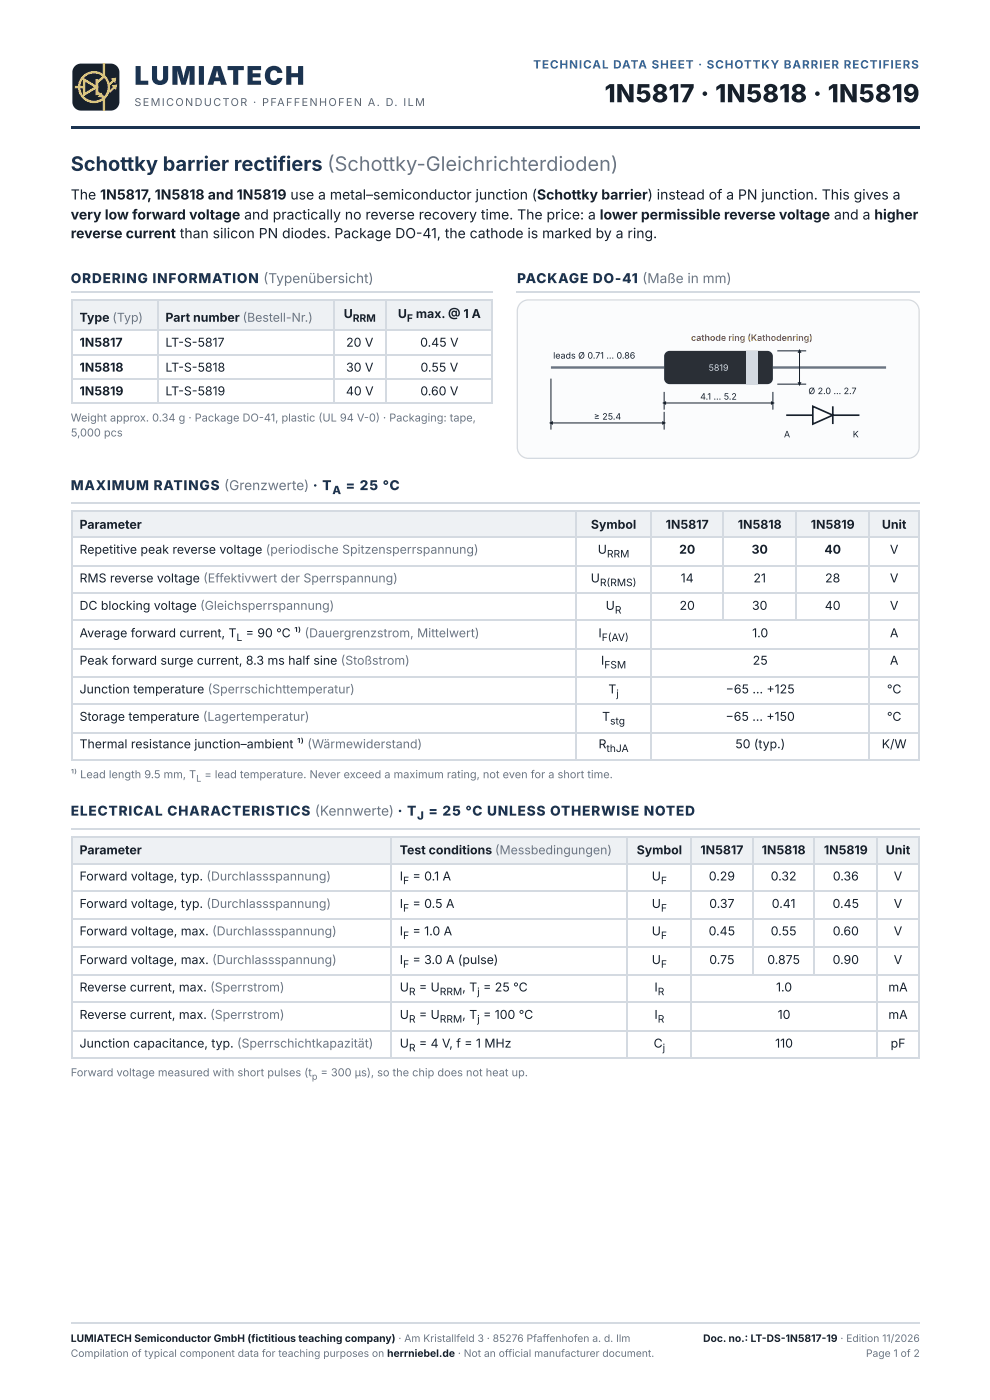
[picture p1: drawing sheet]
<svg xmlns="http://www.w3.org/2000/svg" width="210mm" height="297mm" viewBox="0 0 210 297" stroke-linecap="round" stroke-linejoin="round" font-family="sans-serif">
<defs><g id="words">
<text font-size="5.5" fill="#1b3350" x="28.5" y="18">LUMIATECH</text>
<text font-size="5.3" fill="#17202b" x="128.2" y="21.7">1N5817 · 1N5818 · 1N5819</text>
<text font-size="4.2" fill="#1b3350" x="15" y="36.2">Schottky barrier rectifiers (Schottky-Gleichrichterdioden)</text>
<g font-size="3" fill="#17202b">
<text x="15" y="42.3">The 1N5817, 1N5818 and 1N5819 use a metal–semiconductor junction (Schottky barrier) instead of a PN junction. This gives a</text>
<text x="15" y="46.6">very low forward voltage and practically no reverse recovery time. The price: a lower permissible reverse voltage and a higher</text>
<text x="15" y="50.5">reverse current than silicon PN diodes. Package DO-41, the cathode is marked by a ring.</text>
</g>
<g font-size="2.9" fill="#1b3350">
<text x="15" y="60.1">ORDERING INFORMATION (Typenübersicht)</text>
<text x="109.6" y="60.1">PACKAGE DO-41 (Maße in mm)</text>
<text x="15" y="104">MAXIMUM RATINGS (Grenzwerte) · T</text>
<text x="73.3" y="104">= 25 °C</text>
<text x="15" y="173">ELECTRICAL CHARACTERISTICS (Kennwerte) · T</text>
<text x="90.8" y="173">= 25 °C UNLESS OTHERWISE NOTED</text>
</g>
<g font-size="2.6" fill="#17202b">
<text x="16.9" y="68.3">Type (Typ)</text>
<text x="35.1" y="68.3">Part number (Bestell-Nr.)</text>
<text x="72.9" y="67.5">U</text>
<text x="84.4" y="67.5">U</text>
<text x="88.2" y="67.5">max. @ 1 A</text>
<text x="16.9" y="73.6">1N5817</text>
<text x="35.1" y="73.6">LT-S-5817</text>
<text x="73.4" y="73.6">20 V</text>
<text x="89.1" y="73.6">0.45 V</text>
<text x="16.9" y="78.8">1N5818</text>
<text x="16.9" y="83.9">1N5819</text>
<text x="35.1" y="78.8">LT-S-5818</text>
<text x="35.1" y="83.9">LT-S-5819</text>
<text x="73.3" y="83.9">40 V</text>
<text x="73.4" y="78.8">30 V</text>
<text x="89.1" y="83.9">0.60 V</text>
<text x="89.1" y="78.8">0.55 V</text>
<text x="16.9" y="112.2">Parameter</text>
<text x="125.3" y="112.2">Symbol</text>
<text x="141.1" y="112.2">1N5817</text>
<text x="156.4" y="112.2">1N5818</text>
<text x="171.9" y="112.2">1N5819</text>
<text x="187" y="112.2">Unit</text>
<text x="16.9" y="117.5">Repetitive peak reverse voltage (periodische Spitzensperrspannung)</text>
<text x="126.7" y="117.5">U</text>
<text x="144" y="117.5">20</text>
<text x="159.3" y="117.5">30</text>
<text x="174.8" y="117.5">40</text>
<text x="188.7" y="117.5">V</text>
<text x="16.9" y="123.6">RMS reverse voltage (Effektivwert der Sperrspannung)</text>
<text x="125.2" y="123.6">U</text>
<text x="144.3" y="123.6">14</text>
<text x="159.7" y="123.6">21</text>
<text x="174.9" y="123.6">28</text>
<text x="188.7" y="123.6">V</text>
<text x="16.9" y="129.4">DC blocking voltage (Gleichsperrspannung)</text>
<text x="128.4" y="129.4">U</text>
<text x="144.1" y="129.4">20</text>
<text x="159.4" y="129.4">30</text>
<text x="174.9" y="129.4">40</text>
<text x="188.7" y="129.4">V</text>
<text x="16.9" y="135.2">Average forward current, T</text>
<text x="52.1" y="135.2">= 90 °C ¹⁾ (Dauergrenzstrom, Mittelwert)</text>
<text x="126.9" y="135.2">I</text>
<text x="159.5" y="135.2">1.0</text>
<text x="188.7" y="135.2">A</text>
<text x="16.9" y="141">Peak forward surge current, 8.3 ms half sine (Stoßstrom)</text>
<text x="127.4" y="141">I</text>
<text x="159.6" y="141">25</text>
<text x="188.7" y="141">A</text>
<text x="16.9" y="147.1">Junction temperature (Sperrschichttemperatur)</text>
<text x="129" y="147.1">T</text>
<text x="153.9" y="147.1">− 65 … + 125</text>
<text x="188" y="147.1">°C</text>
<text x="16.9" y="152.9">Storage temperature (Lagertemperatur)</text>
<text x="127.7" y="152.9">T</text>
<text x="153.8" y="152.9">− 65 … + 150</text>
<text x="188" y="152.9">°C</text>
<text x="16.9" y="158.7">Thermal resistance junction–ambient ¹⁾ (Wärmewiderstand)</text>
<text x="126.9" y="158.7">R</text>
<text x="155.9" y="158.7">50 (typ.)</text>
<text x="186.9" y="158.7">K/W</text>
<text x="16.9" y="181.2">Parameter</text>
<text x="84.7" y="181.2">Test conditions (Messbedingungen)</text>
<text x="135" y="181.2">Symbol</text>
<text x="148.5" y="181.2">1N5817</text>
<text x="161.5" y="181.2">1N5818</text>
<text x="174.7" y="181.2">1N5819</text>
<text x="187.8" y="181.2">Unit</text>
<text x="16.9" y="186.8">Forward voltage, typ. (Durchlassspannung)</text>
<text x="84.7" y="186.8">I</text>
<text x="87.5" y="186.8">= 0.1 A</text>
<text x="138.2" y="186.8">U</text>
<text x="150.3" y="186.8">0.29</text>
<text x="163.4" y="186.8">0.32</text>
<text x="176.6" y="186.8">0.36</text>
<text x="189.5" y="186.8">V</text>
<text x="16.9" y="192.6">Forward voltage, typ. (Durchlassspannung)</text>
<text x="84.7" y="192.6">I</text>
<text x="87.5" y="192.6">= 0.5 A</text>
<text x="138.2" y="192.6">U</text>
<text x="150.4" y="192.6">0.37</text>
<text x="163.6" y="192.6">0.41</text>
<text x="176.5" y="192.6">0.45</text>
<text x="189.5" y="192.6">V</text>
<text x="16.9" y="198.4">Forward voltage, max. (Durchlassspannung)</text>
<text x="84.7" y="198.4">I</text>
<text x="87.5" y="198.4">= 1.0 A</text>
<text x="138.2" y="198.4">U</text>
<text x="150.2" y="198.4">0.45</text>
<text x="163.4" y="198.4">0.55</text>
<text x="176.6" y="198.4">0.60</text>
<text x="189.5" y="198.4">V</text>
<text x="16.9" y="204.5">Forward voltage, max. (Durchlassspannung)</text>
<text x="84.7" y="204.5">I</text>
<text x="87.5" y="204.5">= 3.0 A (pulse)</text>
<text x="138.2" y="204.5">U</text>
<text x="150.4" y="204.5">0.75</text>
<text x="162.7" y="204.5">0.875</text>
<text x="176.5" y="204.5">0.90</text>
<text x="189.5" y="204.5">V</text>
<text x="16.9" y="210.3">Reverse current, max. (Sperrstrom)</text>
<text x="84.7" y="210.3">U</text>
<text x="88.8" y="210.3">= U</text>
<text x="98" y="210.3">, T = 25 °C</text>
<text x="138.7" y="210.3">I</text>
<text x="164.5" y="210.3">1.0</text>
<text x="188.3" y="210.3">mA</text>
<text x="16.9" y="216.2">Reverse current, max. (Sperrstrom)</text>
<text x="84.7" y="216.2">U</text>
<text x="88.8" y="216.2">= U</text>
<text x="98" y="216.2">, T = 100 °C</text>
<text x="138.7" y="216.2">I</text>
<text x="164.9" y="216.2">10</text>
<text x="188.3" y="216.2">mA</text>
<text x="16.9" y="222.2">Junction capacitance, typ. (Sperrschichtkapazität)</text>
<text x="84.7" y="222.2">U</text>
<text x="88.8" y="222.2">= 4 V, f = 1 MHz</text>
<text x="138.6" y="222.2">C</text>
<text x="164.3" y="222.2">110</text>
<text x="188.8" y="222.2">pF</text>
</g>
<text font-size="2.5" fill="#2b6cb0" x="113" y="14.6">TECHNICAL DATA SHEET · SCHOTTKY BARRIER RECTIFIERS</text>
<g font-size="2.4" fill="#1b3350">
<text x="70.5" y="104.8">A</text>
<text x="88.4" y="173.9">J</text>
</g>
<text font-size="2.3" fill="#5b6675" x="28.5" y="22.5">SEMICONDUCTOR · PFAFFENHOFEN A. D. ILM</text>
<g font-size="2.3" fill="#6b7684">
<text x="15" y="89.4">Weight approx. 0.34 g · Package DO-41, plastic (UL 94 V-0) · Packaging: tape,</text>
<text x="15" y="92.6">5,000 pcs</text>
<text x="15" y="165.1">¹⁾ Lead length 9.5 mm, T</text>
<text x="43.3" y="165.1">= lead temperature. Never exceed a maximum rating, not even for a short time.</text>
<text x="15" y="228.3">Forward voltage measured with short pulses (t</text>
<text x="68" y="228.3">= 300 µs), so the chip does not heat up.</text>
</g>
<g font-size="2.2" fill="#17202b">
<text x="74.8" y="68.3">RRM</text>
<text x="86.3" y="68.3">F</text>
<text x="128.7" y="118.3">RRM</text>
<text x="127.2" y="124.3">R(RMS)</text>
<text x="130.4" y="130.2">R</text>
<text x="50.1" y="136">L</text>
<text x="127.6" y="136">F(AV)</text>
<text x="128.1" y="141.8">FSM</text>
<text x="130.7" y="147.9">j</text>
<text x="129.3" y="153.7">stg</text>
<text x="128.6" y="159.5">thJA</text>
<text x="85.5" y="187.6">F</text>
<text x="140.1" y="187.6">F</text>
<text x="85.5" y="193.4">F</text>
<text x="140.1" y="193.4">F</text>
<text x="85.5" y="199.2">F</text>
<text x="140.1" y="199.2">F</text>
<text x="85.5" y="205.3">F</text>
<text x="140.1" y="205.3">F</text>
<text x="86.7" y="211.1">R</text>
<text x="93.2" y="211.1">RRM</text>
<text x="101.2" y="211.1">j</text>
<text x="139.4" y="211.1">R</text>
<text x="86.7" y="217">R</text>
<text x="93.2" y="217">RRM</text>
<text x="101.2" y="217">j</text>
<text x="139.4" y="217">R</text>
<text x="86.7" y="223">R</text>
<text x="140.5" y="223">j</text>
<text x="15" y="284.7">LUMIATECH Semiconductor GmbH (fictitious teaching company) · Am Kristallfeld 3 · 85276 Pfaffenhofen a. d. Ilm</text>
<text x="149.1" y="284.7">Doc. no.: LT-DS-1N5817-19 · Edition 11/2026</text>
</g>
<g font-size="2.2" fill="#6b7684">
<text x="15" y="287.9">Compilation of typical component data for teaching purposes on herrniebel.de · Not an official manufacturer document.</text>
<text x="183.6" y="287.9">Page 1 of 2</text>
</g>
<g font-size="1.9" fill="#17202b">
<text x="117.3" y="76.1">leads Ø 0.71 … 0.86</text>
<text x="171.4" y="83.6">Ø 2.0 … 2.7</text>
<text x="125.9" y="89">≥ 25.4</text>
<text x="148.4" y="84.8">4.1 … 5.2</text>
<text x="166.2" y="92.8">A</text>
<text x="180.8" y="92.8">K</text>
</g>
<text font-size="1.9" fill="#c42b2b" x="146.5" y="72.3">cathode ring (Kathodenring)</text>
<text font-size="1.9" fill="#d4dae1" x="150.2" y="78.7">5819</text>
<g font-size="1.9" fill="#6b7684">
<text x="41.6" y="165.8">L</text>
<text x="66.1" y="229.1">p</text>
</g>
</g></defs>
<path d="M15.1 26.7h179.9v.6h-179.9z" fill="#1b3350"/>
<path d="M15.1 106.8h179.9" fill="none" stroke="#d4dae1" stroke-width=".26"/>
<g fill="#eef1f4">
<path d="M15.1 108.5h107.1v5.5h-107.1z"/>
<path d="M122.2 108.5h15.9v5.5h-15.9z"/>
<path d="M138.1 108.5h15.1v5.5h-15.1z"/>
<path d="M153.2 108.5h15.6v5.5h-15.6z"/>
<path d="M168.8 108.5h15.3v5.5h-15.3z"/>
<path d="M184.1 108.5h10.9v5.5h-10.9z"/>
</g>
<g fill="none" stroke="#d4dae1" stroke-width=".26">
<path d="M15.1 108.3h179.9M15.1 113.9h179.9M15.1 120h179.9M15.2 108.2v53.2M122.1 108.2v53.2M138 108.2v53.2M153.3 108.2v23.6M168.7 108.2v23.6M184.3 108.2v53.2M194.9 108.2v53.2M15.1 125.8h179.9M15.1 131.6h179.9"/>
<path d="M15.1 137.7h179.9M15.1 143.5h179.9M15.1 149.4h179.9M15.1 155.4h179.9M15.1 161.3h179.9M15.1 175.8h179.9"/>
</g>
<g fill="#eef1f4">
<path d="M15.1 177.5h68v5.6h-68z"/>
<path d="M83.1 177.5h50v5.6h-50z"/>
<path d="M133.1 177.5h13.5v5.6h-13.5z"/>
<path d="M146.6 177.5h12.9v5.6h-12.9z"/>
<path d="M159.5 177.5h13.3v5.6h-13.3z"/>
<path d="M172.8 177.5h13.2v5.6h-13.2z"/>
<path d="M186 177.5h9v5.6h-9z"/>
</g>
<g fill="none" stroke="#d4dae1" stroke-width=".26">
<path d="M15.1 177.7h179.9M15.2 177.5v47.1M82.9 177.5v47.1M133 177.5v47.1M146.4 177.5v47.1M159.7 177.5v29.4M172.6 177.5v29.4M185.9 177.5v47.1M194.9 177.5v47.1M15.1 183.2h179.9M15.1 189h179.9M15.1 194.9h179.9"/>
<path d="M15.1 201h179.9M15.1 206.8h179.9M15.1 212.6h179.9M15.1 218.7h179.9M15.1 224.5h179.9"/>
</g>
<path d="M15.9 14l1.1-.5h6.5a1.84 1.84 0 0 1 1.8 1.8v6.3a1.84 1.84 0 0 1-1.8 1.9h-6.3a1.84 1.84 0 0 1-1.9-1.9l.1-6.5z" fill="#17202b"/>
<g fill="none" stroke="#ffc400" stroke-width=".52">
<path d="M15.9 18.5h1.9"/>
<circle cx="19.9" cy="18.5" r="3.1"/>
</g>
<path d="M17.8 16.9l2.7 1.6-2.7 1.6z" fill="#17202b"/>
<path d="M17.8 16.9l2.7 1.6-2.7 1.6zM20.5 19.5l1.5 1.2v2.8M22 13.5v2.8l-1.5 1.2" fill="none" stroke="#ffc400" stroke-width=".52"/>
<path d="M20.5 16.8v3.4" fill="none" stroke="#ffc400" stroke-width=".63" stroke-linecap="butt"/>
<path d="M21.5 19.7l.7 1.1-1.5-.2z" fill="#ffc400"/>
<path d="M24.2 17l-1.2 1.1M24.3 18.4l-1.1 1.2" fill="none" stroke="#ffc400" stroke-width=".45"/>
<path d="M23.5 16.7l.9 1 .3-1.3zM23.6 18.1l1 1 .2-1.2z" fill="#ffc400"/>
<path d="M15.1 62h89.4" fill="none" stroke="#d4dae1" stroke-width=".26"/>
<g fill="#eef1f4">
<path d="M15.1 63.8h18.2v6.3h-18.2z"/>
<path d="M33.3 63.8h37.3v6.3h-37.3z"/>
<path d="M70.6 63.8h11.2v6.3h-11.2z"/>
<path d="M81.8 63.8h22.7v6.3h-22.7z"/>
</g>
<path d="M15.1 63.6h89.4M15.1 70h89.4M15.1 75.3h89.4M15.2 63.5v22.2M33.5 63.5v22.2M70.8 63.5v22.2M81.9 63.5v22.2M104.4 63.5v22.2M109.5 62h85.5M15.1 80.3h89.4M15.1 85.6h89.4" fill="none" stroke="#d4dae1" stroke-width=".26"/>
<path d="M110.4 64.3l.7-.5 .9-.2h80.5a2.37 2.37 0 0 1 2.4 2.4v28.9a2.37 2.37 0 0 1-2.4 2.3h-80.5a2.37 2.37 0 0 1-2.3-2.3v-28.9l.2-.9z" fill="#fbfcfd"/>
<path d="M110.4 64.3l.7-.5 .9-.2h80.5a2.37 2.37 0 0 1 2.4 2.4v28.9a2.37 2.37 0 0 1-2.4 2.3h-80.5a2.37 2.37 0 0 1-2.3-2.3v-28.9l.2-.9z" fill="none" stroke="#d4dae1" stroke-width=".26"/>
<path d="M116.8 78h24M163.9 78h24" fill="none" stroke="#6b7684" stroke-width=".52"/>
<path d="M141.1 74.8l.9-.4 21 .1 .6 .4 .2 .6v5.1l-.4 .7-.7 .2h-21l-.7-.5-.2-.5v-4.9z" fill="#2a2f36"/>
<path d="M158.2 74.4h2.4v7.1h-2.4z" fill="#d4dae1"/>
<path d="M140.8 83.1v3.8M140.8 85.5h23.1M163.9 83.1v3.8" fill="none" stroke="#17202b" stroke-width=".21"/>
<g fill="#17202b">
<path d="M140.4 85.5l.8-.4v.8z"/>
<path d="M163.4 85.1l.9 .4-.9 .4z"/>
</g>
<path d="M116.8 80.3v10.8M116.8 89.7h24M140.8 87.4v3.7" fill="none" stroke="#17202b" stroke-width=".21"/>
<g fill="#17202b">
<path d="M116.4 89.7l.8-.4v.8z"/>
<path d="M140.4 89.3l.8 .4-.8 .4z"/>
</g>
<path d="M164.8 74.4h6.1M169.5 74.4v7.1M164.8 81.5h6.1" fill="none" stroke="#17202b" stroke-width=".21"/>
<g fill="#17202b">
<path d="M169.5 74l.4 .9h-.8z"/>
<path d="M169.1 81.1h.8l-.4 .8z"/>
</g>
<path d="M166.7 88.1h5.6" fill="none" stroke="#17202b" stroke-width=".35"/>
<path d="M172.3 86.2l4.3 1.9-4.3 1.9z" fill="#fff"/>
<path d="M172.3 86.2l4.3 1.9-4.3 1.9zM176.6 86.2v3.8M176.6 88.1h5.6" fill="none" stroke="#17202b" stroke-width=".35"/>
<path d="M15.1 280.6h179.9" fill="none" stroke="#d4dae1" stroke-width=".26"/>
<use href="#words"/>
</svg>
